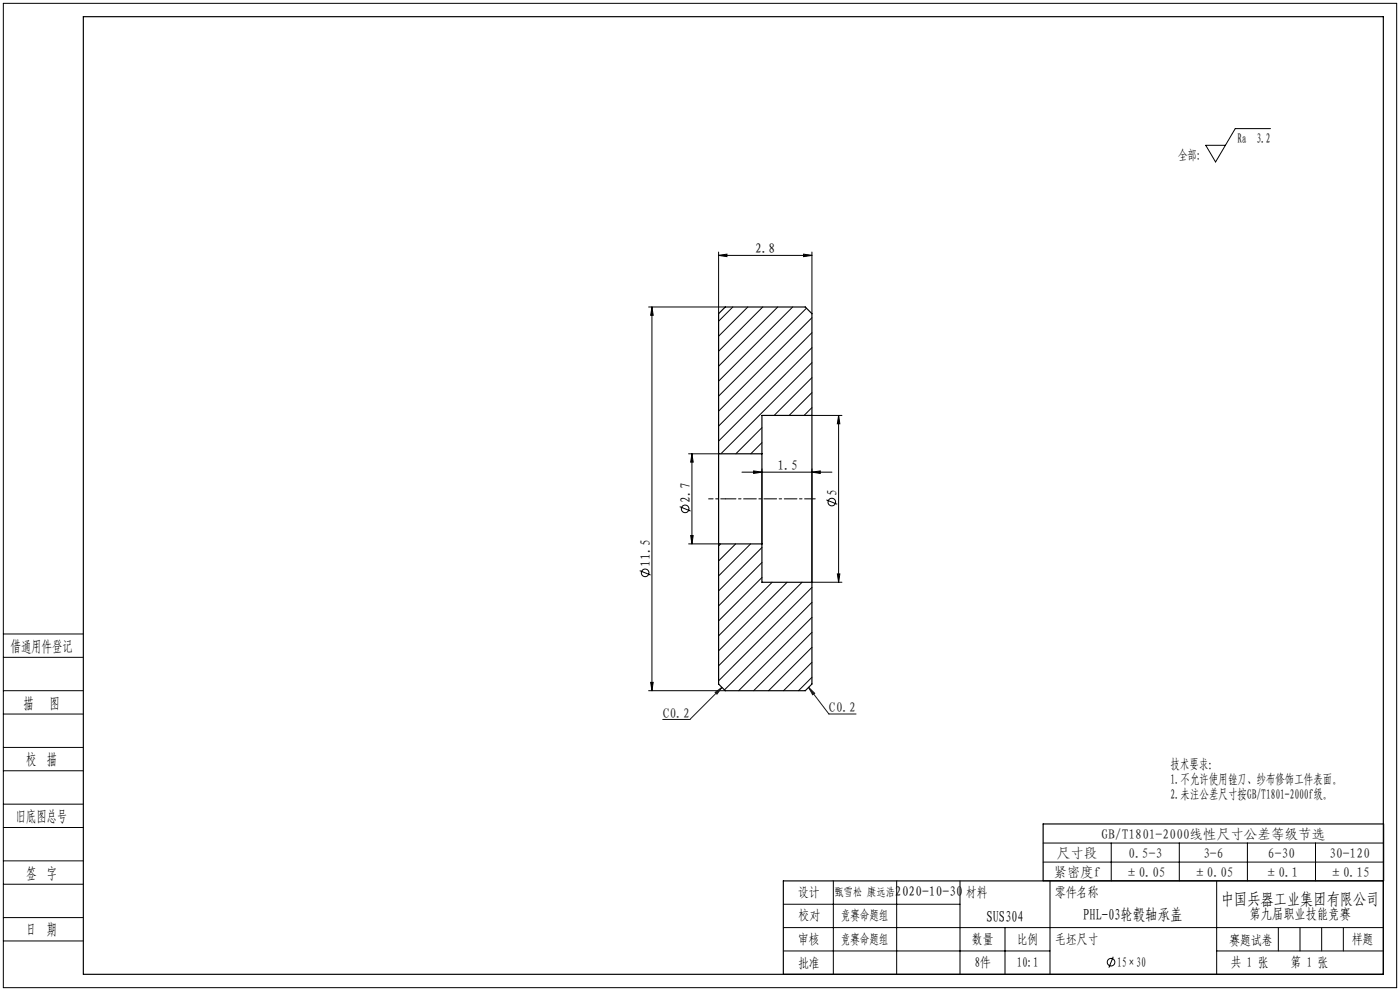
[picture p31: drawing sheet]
<svg xmlns="http://www.w3.org/2000/svg" width="420mm" height="297mm" viewBox="0 0 420 297" stroke-linecap="round" stroke-linejoin="round" font-family="sans-serif">
<defs><g id="words">
<text font-size="4.9" x="366.3" y="271.1">中国兵器工业集团有限公司</text>
<g font-size="4.7">
<text x="3.2" y="195.3">借通用件登记</text>
<text x="7.1" y="212.3">描</text>
<text x="14.8" y="212.3">图</text>
<text x="7.9" y="229.3">校 描</text>
<text x="4.7" y="246.3">旧底图总号</text>
<text x="7.9" y="263.3">签 字</text>
<text x="325" y="275.8">PHL-03轮毂轴承盖</text>
<text x="7.9" y="280.2">日 期</text>
<text x="295.9" y="276.2">SUS304</text>
</g>
<text font-size="4.2" x="374.8" y="275.5">第九届职业技能竞赛</text>
<g font-size="4.1">
<text x="353.4" y="48">全部:</text>
<text x="371.2" y="43">Ra 3.2</text>
<text x="226.5" y="76">2.8</text>
<text x="233.2" y="140.9">1.5</text>
<text x="251" y="148.6" transform="rotate(-90 251 148.6)">5</text>
<text x="207" y="150.6" transform="rotate(-90 207 150.6)">2.7</text>
<text x="195" y="169.8" transform="rotate(-90 195 169.8)">11.5</text>
<text x="351.2" y="230.6">技术要求：</text>
<text x="351.2" y="235.1">1.不允许使用锉刀、纱布修饰工件表面。</text>
<text x="351.2" y="239.6">2.未注公差尺寸按GB/T1801-2000f级。</text>
<text x="239.4" y="268.7">设计</text>
<text x="268.5" y="268.5">2020-10-30</text>
<text x="289.8" y="268.8">材料</text>
<text x="316.6" y="268.8">零件名称</text>
<text x="239.5" y="275.8">校对</text>
<text x="252.3" y="275.7">竞赛命题组</text>
<text x="239.4" y="282.8">审核</text>
<text x="252.3" y="282.8">竞赛命题组</text>
<text x="291.6" y="282.9">数量</text>
<text x="305.1" y="282.9">比例</text>
<text x="316.6" y="282.9">毛坯尺寸</text>
<text x="368.8" y="283.2">赛题试卷</text>
<text x="405.5" y="283">样题</text>
<text x="239.4" y="290.1">批准</text>
<text x="292.4" y="289.8">8件</text>
<text x="305.1" y="289.8">10:1</text>
<text x="335.2" y="289.8">15×30</text>
<text x="369.2" y="289.9">共 1 张</text>
<text x="387.1" y="289.9">第 1 张</text>
</g>
<g font-size="4.1" fill="#191924">
<text x="198.8" y="215.1">C0.2</text>
<text x="248.7" y="213.4">C0.2</text>
<text x="330.4" y="251.5">GB/T1801-2000线性尺寸公差等级节选</text>
<text x="317" y="257.2">尺寸段</text>
<text x="338.5" y="257.2">0.5-3</text>
<text x="361" y="257.2">3-6</text>
<text x="380.4" y="257.2">6-30</text>
<text x="398.8" y="257.2">30-120</text>
<text x="316" y="262.9">紧密度f</text>
<text x="337.5" y="262.9">±0.05</text>
<text x="357.9" y="262.9">±0.05</text>
<text x="379.4" y="262.9">±0.1</text>
<text x="398.8" y="262.9">±0.15</text>
</g>
<text font-size="3.5" x="250.4" y="268.6">甄雪松 康远浩</text>
</g></defs>
<g fill="none" stroke="#000" stroke-width=".3">
<path d="M1 1h418v295h-418zM381.1 38.5h-10.5l-5.9 10-3-5h5.9M215.6 76.5l2.5-.3v.7zM215.6 75.5v18.5M215.6 76.5h28M241.1 76.2l2.5 .3-2.5 .4zM243.6 75.5v18.5M194.6 92h23M195.6 92l.4 2.5h-.8zM195.6 92v115M206.6 136h9M207.6 136l.4 2.5h-.8z"/>
<path d="M207.6 136v27M243.6 124.5h9M251.6 124.5l.4 2.5h-.8zM251.6 124.5v50M203.9 151.9l3.3 1.3M222.6 141.5h27M226.1 141.1l2.5 .4-2.5 .4zM228.6 140.5v22.5M243.6 141.5l2.5-.4v.8zM243.6 140.5v34h9M247.9 149.8l3.3 1.3M191.9 171l3.3 1.3"/>
<path d="M206.6 163h9M207.2 160.5h.8l-.4 2.5zM251.2 172h.8l-.4 2.5zM1 197h24M1 190h24M1 214h24M1 207h24M194.6 207h23M195.2 204.5h.8l-.4 2.5zM1 231h24M1 224h24M1 258h24"/>
<path d="M1 248h24M1 241h24M312.9 258.4h102.2M312.9 252.7h102.2M333.4 252.7v11.3M353.8 252.7v11.3M374.2 252.7v11.3M394.7 252.7v11.3M1 275h24M1 265h24M235 271h53M235 278h180"/>
<path d="M250 264v28M269 264v28M288 264v28M301.5 278v14M315 264v28M365 264v28M383.5 278v7M390 278v7M396.5 278v7M403 278v7M1 282h24M235 285h80"/>
<path d="M334 286.7l-1.3 3.3M365 285h50"/>
<circle cx="205.5" cy="152.5" r="1.14"/>
<circle cx="249.5" cy="150.5" r="1.14"/>
<circle cx="193.5" cy="171.7" r="1.14"/>
<circle cx="333.3" cy="288.4" r="1.14"/>
</g>
<path d="M214.5 207.5l2.1-1.5-1.5 2zM216.6 206l-9.6 9.6h-8.2M242.6 206l1.8 1.8-.6 .4zM242.6 206l6.1 8h8.1" fill="none" stroke="#191924" stroke-width=".3"/>
<path d="M25 5h390v287h-390zM312.9 264v-17.1h102.2v17.1h-180.1v28" fill="none" stroke="#000" stroke-width=".35"/>
<path d="M217.6 149.5h27" fill="none" stroke="#000" stroke-width=".3" stroke-dasharray="3.8 .8 .8 .8" stroke-dashoffset=".6"/>
<path d="M217.6 149.5h-5" fill="none" stroke="#000" stroke-width=".3" stroke-dasharray="3.8 .8 .8 .8" stroke-dashoffset="2.5"/>
<g fill="#000">
<path d="M215.6 76.5l2.5-.3v.7zM241.1 76.2l2.5 .3-2.5 .4z"/>
<path d="M195.6 92l.4 2.5h-.8zM195.2 204.5h.8l-.4 2.5zM251.6 124.5l.4 2.5h-.8zM251.2 172h.8l-.4 2.5zM207.6 136l.4 2.5h-.8zM207.2 160.5h.8l-.4 2.5z"/>
<path d="M226.1 141.1l2.5 .4-2.5 .4zM243.6 141.5l2.5-.4v.8z"/>
</g>
<path d="M242.6 206l1.8 1.8-.6 .4zM214.5 207.5l2.1-1.5-1.5 2z" fill="#191924"/>
<g fill="none" stroke="#000" stroke-width=".3">
<path d="M219.8 92l-4.2 4.3M224.3 92l-8.7 8.8M228.8 92l-13.2 13.3M233.3 92l-17.7 17.7M237.8 92l-22.2 22.2M241.9 92.4l-26.3 26.3M243.6 95.2l-28 28M243.6 99.7l-28 28M243.6 104.2l-28 28M243.6 108.7l-27.3 27.3M243.6 113.2l-11.4 11.3M243.6 117.7l-6.9 6.8"/>
<path d="M228.6 128.2l-7.9 7.8M228.6 132.7l-3.4 3.3M243.6 122.2l-2.4 2.3M216.2 163l-.6 .6M220.7 163l-5.1 5.1M225.2 163l-9.6 9.6M228.6 164.1l-13 13M228.6 168.6l-13 13M228.6 173.1l-13 13M231.6 174.5l-16 16.1M236.1 174.5l-20.5 20.6M240.6 174.5l-25 25"/>
<path d="M243.6 176l-28 28M243.6 180.5l-26.3 26.3M243.6 185l-22 22M243.6 189.5l-17.5 17.5M243.6 194l-13 13M243.6 198.5l-8.5 8.5M243.6 203l-4 4"/>
</g>
<path d="M215.6 136v27M215.6 136h13M228.6 136v27M243.6 124.5v50M243.6 124.5h-15v11.5M243.6 124.5v-30.5l-2-2h-24l-2 2v42M215.6 163h13M215.6 163v42l2 2h24l2-2v-30.5M228.6 163v11.5h15" fill="none" stroke="#000" stroke-width=".35"/>
<use href="#words"/>
</svg>
